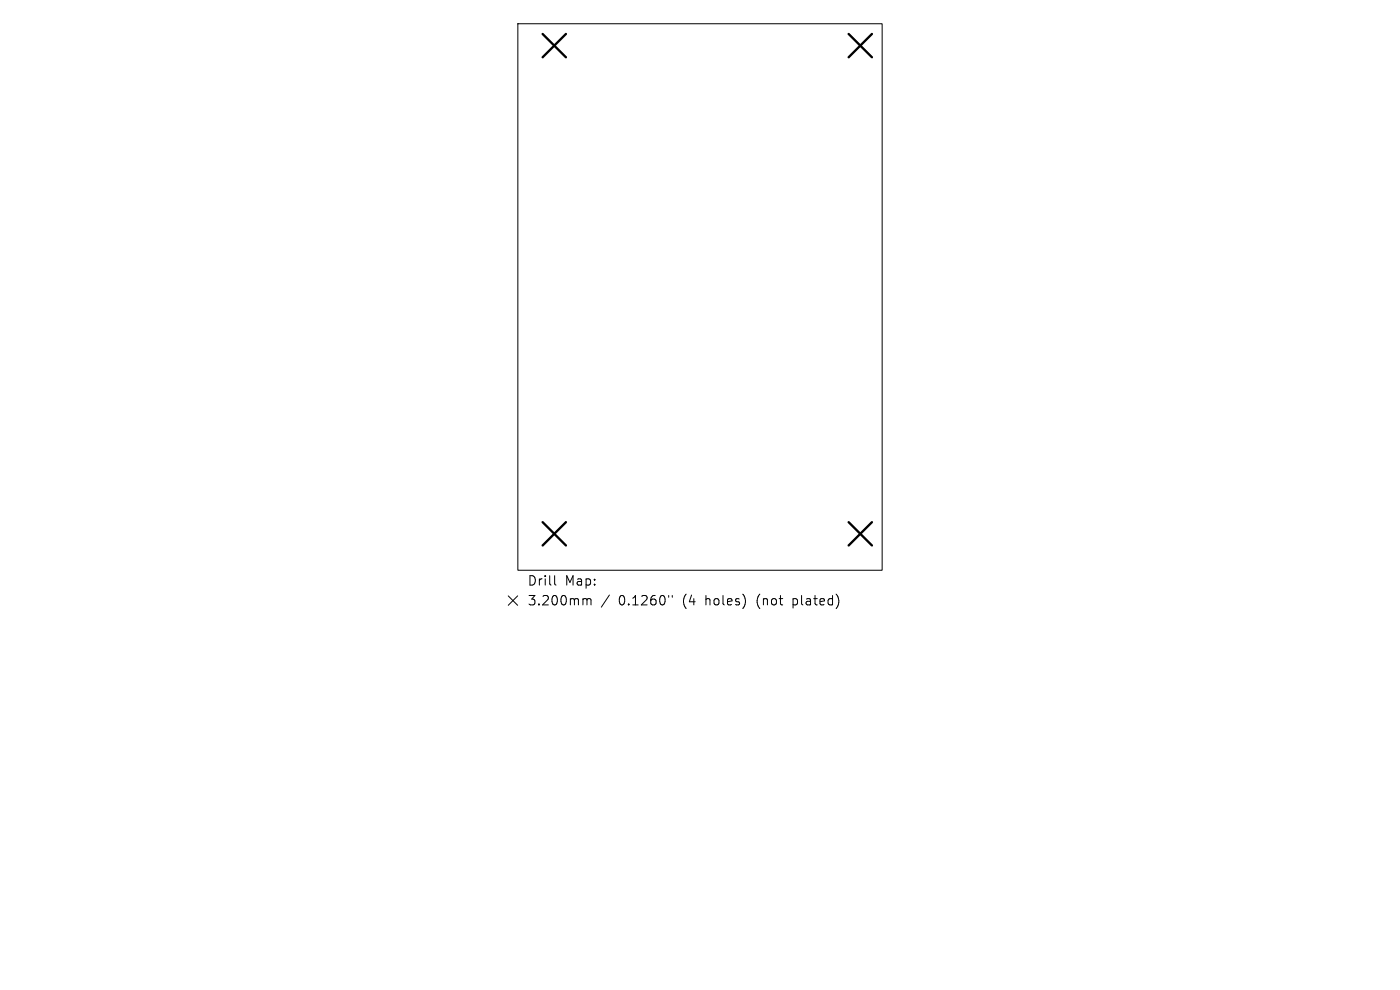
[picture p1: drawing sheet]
<svg xmlns="http://www.w3.org/2000/svg" width="297mm" height="210mm" viewBox="0 0 297 210" stroke-linecap="round" stroke-linejoin="round" font-family="sans-serif">
<defs><g id="words">
<g font-size="2.8">
<text x="111.8" y="124.5">Drill</text>
<text x="119.8" y="124.5">Map:</text>
<text x="111.8" y="128.7">3.200mm</text>
<text x="131.3" y="128.7">0.1260&quot;</text>
<text x="145" y="128.7">(4</text>
<text x="150" y="128.7">holes)</text>
<text x="161" y="128.7">(not</text>
<text x="168.8" y="128.7">plated)</text>
</g>
</g></defs>
<path d="M109.9 5h77.2v116h-77.2zM107.8 126.4l2 2M109.8 126.4l-2 2M117.7 122.1v1.7l.3 .3M124 127h.2l.3 .3M124.5 127.3l.3-.3 .5 .1 .1 1.2M124.5 127.3v1M129.3 126.2l-1.7 2.6M141.9 126.3v.4M142.6 126.3v.4" fill="none" stroke="#000" stroke-width=".21"/>
<path d="M115.1 7.2l5 4.9M120.1 7.2l-5 4.9M180 7.2l5 4.9M185 7.2l-5 4.9M115.1 110.8l5 4.9M120.1 110.8l-5 4.9M180 110.8l5 4.9M185 110.8l-5 4.9" fill="none" stroke="#000" stroke-width=".49"/>
<use href="#words"/>
</svg>
